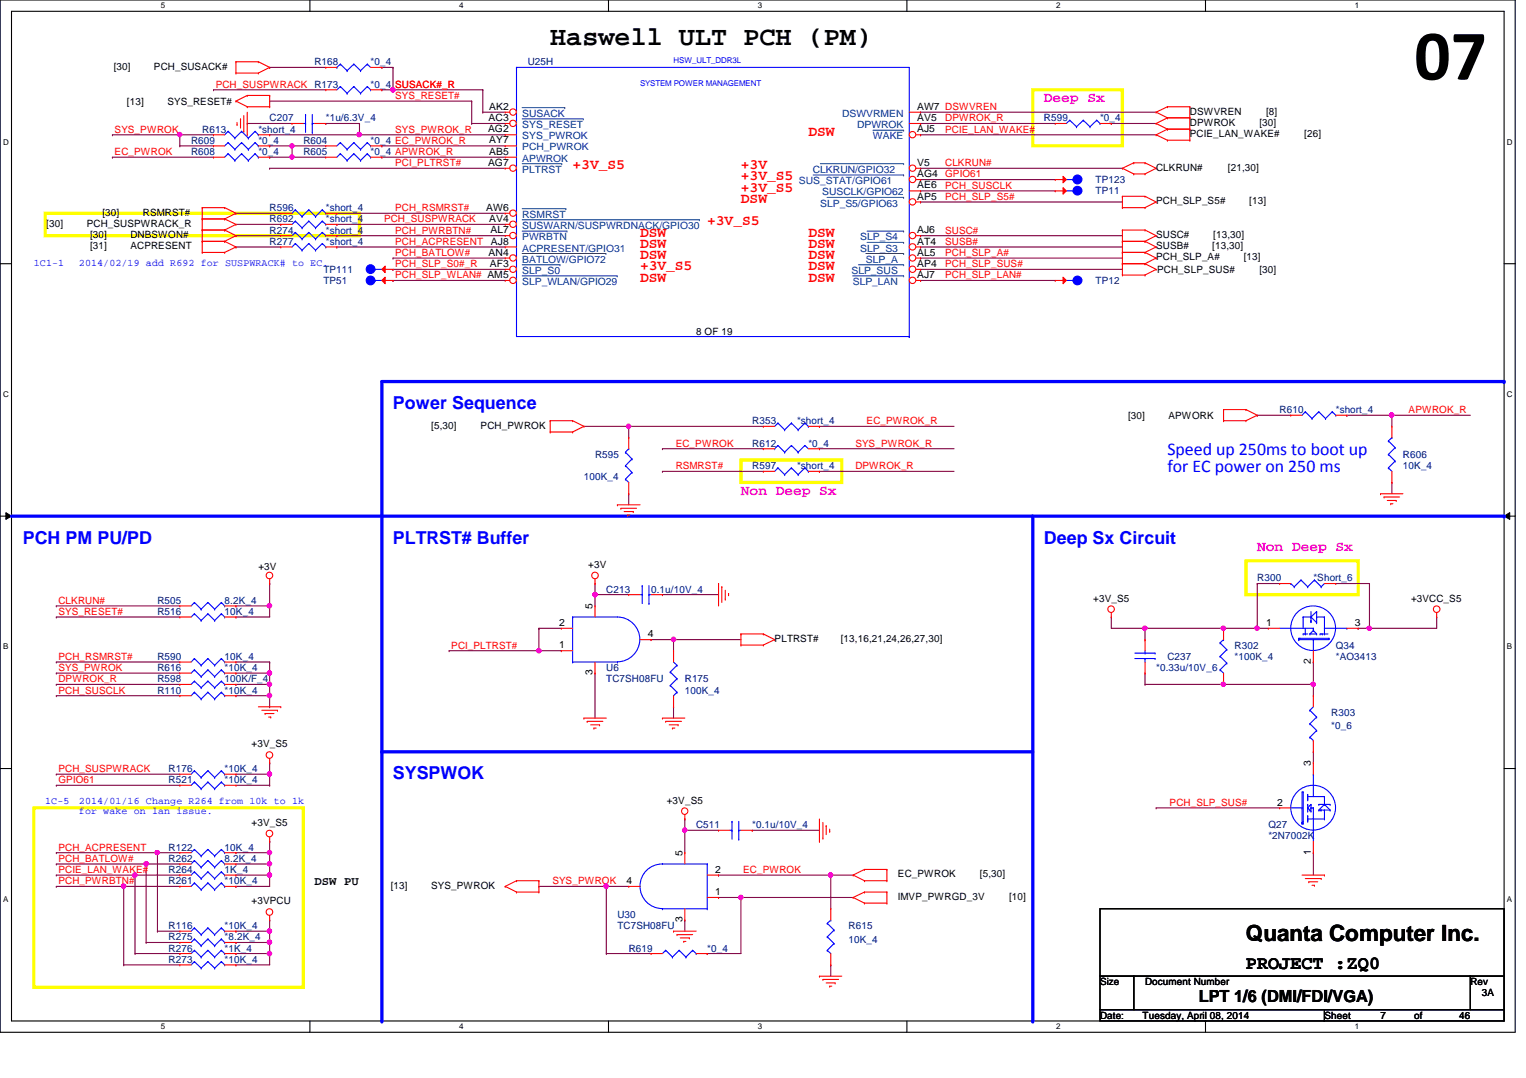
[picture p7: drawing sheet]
<svg xmlns="http://www.w3.org/2000/svg" width="297mm" height="210mm" viewBox="0 0 297 210" stroke-linecap="round" stroke-linejoin="round" font-family="sans-serif">
<defs><g id="words">
<text font-size="14" x="275.3" y="15.5">07</text>
<text font-size="5.2" x="107.1" y="8.8">Haswell ULT PCH (PM)</text>
<text font-size="4.4" x="242.5" y="183.2">Quanta Computer Inc.</text>
<text font-size="3.7" x="242.5" y="188.7">PROJECT :ZQ0</text>
<g font-size="3.5" fill="#00f">
<text x="76.5" y="79.7">Power Sequence</text>
<text x="227.2" y="88.5">Speed up 250ms to boot up</text>
<text x="227.2" y="92">for EC power on 250 ms</text>
<text x="4.4" y="105.9">PCH PM PU/PD</text>
<text x="76.5" y="105.9">PLTRST# Buffer</text>
<text x="203.2" y="105.9">Deep Sx Circuit</text>
<text x="76.5" y="151.8">SYSPWOK</text>
</g>
<text font-size="3.3" x="233.3" y="195">LPT 1/6 (DMI/FDI/VGA)</text>
<g font-size="2.8" fill="#f0f">
<text x="203.2" y="19.9">Deep Sx</text>
<text x="144.2" y="96.3">Non Deep Sx</text>
<text x="244.7" y="107.2">Non Deep Sx</text>
</g>
<g font-size="2.8" fill="#f00">
<text x="157.3" y="26.4">DSW</text>
<text x="111.5" y="33">+3V_S5</text>
<text x="144.2" y="33">+3V</text>
<text x="144.2" y="35.1">+3V_S5</text>
<text x="144.2" y="37.3">+3V_S5</text>
<text x="144.2" y="39.5">DSW</text>
<text x="124.6" y="46.1">DSW</text>
<text x="137.7" y="43.9">+3V_S5</text>
<text x="157.3" y="46.1">DSW</text>
<text x="124.6" y="52.6">+3V_S5</text>
<text x="124.6" y="50.5">DSW</text>
<text x="124.6" y="48.3">DSW</text>
<text x="157.3" y="48.3">DSW</text>
<text x="157.3" y="50.5">DSW</text>
<text x="157.3" y="52.6">DSW</text>
<text x="124.6" y="54.8">DSW</text>
<text x="157.3" y="54.8">DSW</text>
</g>
<text font-size="2.4" x="61.2" y="172.3">DSW PU</text>
<g font-size="1.9">
<text x="22.1" y="13.6">[30]</text>
<text x="30" y="13.6">PCH_SUSACK#</text>
<text x="24.7" y="20.4">[13]</text>
<text x="32.6" y="20.4">SYS_RESET#</text>
<text x="95.1" y="23.6">AC3</text>
<text x="95.2" y="21.4">AK2</text>
<text x="178.5" y="21.4">AW7 DSWVREN</text>
<text x="178.5" y="23.6">AV5</text>
<text x="231.6" y="22.3">DSWVREN</text>
<text x="246.5" y="22.3">[8]</text>
<text x="95" y="25.8">AG2</text>
<text x="95.2" y="27.9">AY7</text>
<text x="178.5" y="25.8">AJ5</text>
<text x="231.6" y="26.7">PCIE_LAN_WAKE#</text>
<text x="231.6" y="24.5">DPWROK</text>
<text x="245.1" y="24.5">[30]</text>
<text x="253.9" y="26.7">[26]</text>
<text x="95" y="32.3">AG7</text>
<text x="95.2" y="30.1">AB5</text>
<text x="178.5" y="32.3">V5</text>
<text x="178.5" y="34.5">AG4</text>
<text x="225" y="33.2">CLKRUN#</text>
<text x="239" y="33.2">[21,30]</text>
<text x="19.9" y="42">[30]</text>
<text x="27.8" y="42">RSMRST#</text>
<text x="94.7" y="41.1">AW6</text>
<text x="178.5" y="38.9">AP5</text>
<text x="178.5" y="36.7">AE6</text>
<text x="225" y="39.8">PCH_SLP_S5#</text>
<text x="243.2" y="39.8">[13]</text>
<text x="9" y="44.2">[30]</text>
<text x="16.9" y="44.2">PCH_SUSPWRACK_R</text>
<text x="17.5" y="46.4">[30]</text>
<text x="25.4" y="46.4">DNBSWON#</text>
<text x="95.2" y="43.2">AV4</text>
<text x="95.5" y="45.4">AL7</text>
<text x="95.5" y="47.6">AJ8</text>
<text x="178.5" y="47.6">AT4</text>
<text x="178.5" y="45.4">AJ6</text>
<text x="225" y="46.4">SUSC#</text>
<text x="236.2" y="46.4">[13,30]</text>
<text x="17.5" y="48.6">[31]</text>
<text x="25.4" y="48.6">ACPRESENT</text>
<text x="95.1" y="49.8">AN4</text>
<text x="95.3" y="52">AF3</text>
<text x="178.5" y="49.8">AL5</text>
<text x="178.5" y="52">AP4</text>
<text x="225" y="48.6">SUSB#</text>
<text x="225" y="50.7">PCH_SLP_A#</text>
<text x="225.3" y="53.1">PCH_SLP_SUS#</text>
<text x="236" y="48.6">[13,30]</text>
<text x="242.1" y="50.7">[13]</text>
<text x="245.1" y="53.1">[30]</text>
<text x="178.5" y="54.1">AJ7</text>
<text x="135.5" y="65.2">8 OF 19</text>
<text x="83.9" y="83.5">[5,30]</text>
<text x="93.6" y="83.5">PCH_PWROK</text>
<text x="219.6" y="81.5">[30]</text>
<text x="227.5" y="81.5">APWORK</text>
<text x="50.3" y="111">+3V</text>
<text x="114.5" y="110.6">+3V</text>
<text x="115.4" y="118.6" transform="rotate(-90 115.4 118.6)">5</text>
<text x="212.8" y="117.1">+3V_S5</text>
<text x="274.7" y="117.1">+3VCC_S5</text>
<text x="108.8" y="121.9">2</text>
<text x="126.1" y="124.1">4</text>
<text x="150.8" y="125">PLTRST#</text>
<text x="163.7" y="125">[13,16,21,24,26,27,30]</text>
<text x="246.5" y="121.9">1</text>
<text x="263.7" y="121.9">3</text>
<text x="108.8" y="126.2">1</text>
<text x="115.4" y="131.5" transform="rotate(-90 115.4 131.5)">3</text>
<text x="255.2" y="129.3" transform="rotate(-90 255.2 129.3)">2</text>
<text x="49" y="145.5">+3V_S5</text>
<text x="255.2" y="149.2" transform="rotate(-90 255.2 149.2)">3</text>
<text x="49" y="160.8">+3V_S5</text>
<text x="129.8" y="156.5">+3V_S5</text>
<text x="248.6" y="156.8">2</text>
<text x="132.8" y="166.7" transform="rotate(-90 132.8 166.7)">5</text>
<text x="255.2" y="166.5" transform="rotate(-90 255.2 166.5)">1</text>
<text x="76.1" y="173.1">[13]</text>
<text x="83.9" y="173.1">SYS_PWROK</text>
<text x="122" y="172.1">4</text>
<text x="139.2" y="169.9">2</text>
<text x="174.8" y="170.9">EC_PWROK</text>
<text x="190.8" y="170.9">[5,30]</text>
<text x="49" y="176.1">+3VPCU</text>
<text x="132.8" y="179.6" transform="rotate(-90 132.8 179.6)">3</text>
<text x="139.2" y="174.3">1</text>
<text x="174.8" y="175.2">IMVP_PWRGD_3V</text>
<text x="196.4" y="175.2">[10]</text>
<text x="214.1" y="191.9">Size</text>
<text x="222.9" y="191.9">Document Number</text>
<text x="286.2" y="191.9">Rev</text>
<text x="288.4" y="194">3A</text>
<text x="214.1" y="198.4">Date:</text>
<text x="222.4" y="198.4">Tuesday, April 08, 2014</text>
<text x="257.8" y="198.4">Sheet</text>
<text x="268.7" y="198.4">7</text>
<text x="275.3" y="198.4">of</text>
<text x="284" y="198.4">46</text>
</g>
<g font-size="1.9" fill="#f00">
<text x="42" y="17.1">PCH_SUSPWRACK R173</text>
<text x="76.9" y="17.1">SUSACK#_R</text>
<text x="76.9" y="19.3">SYS_RESET#</text>
<text x="184" y="23.6">DPWROK_R</text>
<text x="22.3" y="25.8">SYS_PWROK</text>
<text x="76.9" y="25.8">SYS_PWROK_R</text>
<text x="184" y="25.8">PCIE_LAN_WAKE#</text>
<text x="22.3" y="30.2">EC_PWROK</text>
<text x="76.9" y="32.3">PCI_PLTRST#</text>
<text x="184" y="34.5">GPIO61</text>
<text x="184" y="32.3">CLKRUN#</text>
<text x="76.9" y="41.1">PCH_RSMRST#</text>
<text x="184" y="36.7">PCH_SUSCLK</text>
<text x="184" y="38.9">PCH_SLP_S5#</text>
<text x="74.8" y="43.3">PCH_SUSPWRACK</text>
<text x="76.9" y="47.7">PCH_ACPRESENT</text>
<text x="76.9" y="45.5">PCH_PWRBTN#</text>
<text x="184" y="45.5">SUSC#</text>
<text x="184" y="47.7">SUSB#</text>
<text x="76.9" y="52">PCH_SLP_S0#_R</text>
<text x="76.9" y="49.8">PCH_BATLOW#</text>
<text x="184" y="52">PCH_SLP_SUS#</text>
<text x="184" y="49.8">PCH_SLP_A#</text>
<text x="76.9" y="54.2">PCH_SLP_WLAN# AM5</text>
<text x="184" y="54.2">PCH_SLP_LAN#</text>
<text x="168.7" y="82.6">EC_PWROK_R</text>
<text x="274.2" y="80.4">APWROK_R</text>
<text x="131.5" y="87">EC_PWROK</text>
<text x="166.5" y="87">SYS_PWROK_R</text>
<text x="131.5" y="91.4">RSMRST#</text>
<text x="166.5" y="91.4">DPWROK_R</text>
<text x="11.4" y="117.6">CLKRUN#</text>
<text x="11.4" y="119.7">SYS_RESET#</text>
<text x="11.4" y="128.5">PCH_RSMRST#</text>
<text x="11.4" y="130.6">SYS_PWROK</text>
<text x="87.8" y="126.3">PCI_PLTRST#</text>
<text x="11.4" y="132.8">DPWROK_R</text>
<text x="11.4" y="135">PCH_SUSCLK</text>
<text x="11.4" y="150.3">PCH_SUSPWRACK</text>
<text x="11.4" y="152.5">GPIO61</text>
<text x="227.7" y="156.9">PCH_SLP_SUS#</text>
<text x="11.4" y="167.8">PCH_BATLOW#</text>
<text x="11.4" y="165.6">PCH_ACPRESENT</text>
<text x="11.4" y="170">PCIE_LAN_WAKE#</text>
<text x="11.4" y="172.2">PCH_PWRBTN#</text>
<text x="107.5" y="172.2">SYS_PWROK</text>
<text x="144.6" y="170">EC_PWROK</text>
</g>
<g font-size="1.9" fill="#000080">
<text x="61.2" y="12.7">R168</text>
<text x="72.1" y="12.7">*0_4</text>
<text x="72.1" y="17.1">*0_4</text>
<text x="102.7" y="12.7">U25H</text>
<text x="52.5" y="23.6">C207</text>
<text x="63.4" y="23.6">*1u/6.3V_4</text>
<text x="203.2" y="23.6">R599</text>
<text x="214.1" y="23.6">*0_4</text>
<text x="37.2" y="28">R609</text>
<text x="39.4" y="25.8">R613</text>
<text x="50.3" y="28">*0_4</text>
<text x="50.3" y="25.8">*short_4</text>
<text x="59.1" y="28">R604</text>
<text x="72.1" y="28">*0_4 EC_PWROK_R</text>
<text x="37.2" y="30.2">R608</text>
<text x="50.3" y="30.2">*0_4</text>
<text x="59.1" y="30.2">R605</text>
<text x="72.1" y="30.2">*0_4 APWROK_R</text>
<text x="213.3" y="35.6">TP123</text>
<text x="52.5" y="41.1">R596</text>
<text x="63.4" y="41.1">*short_4</text>
<text x="213.3" y="37.8">TP11</text>
<text x="52.5" y="43.3">R692</text>
<text x="52.5" y="45.5">R274</text>
<text x="52.5" y="47.7">R277</text>
<text x="63.4" y="43.3">*short_4</text>
<text x="63.4" y="45.5">*short_4</text>
<text x="63.4" y="47.7">*short_4</text>
<text x="62.9" y="53.1">TP111</text>
<text x="62.9" y="55.3">TP51</text>
<text x="213.3" y="55.3">TP12</text>
<text x="146.4" y="82.6">R353</text>
<text x="155.1" y="82.6">*short_4</text>
<text x="249.1" y="80.4">R610</text>
<text x="260" y="80.4">*short_4</text>
<text x="115.8" y="89.2">R595</text>
<text x="146.4" y="87">R612</text>
<text x="157.3" y="87">*0_4</text>
<text x="273.1" y="89.2">R606</text>
<text x="113.7" y="93.6">100K_4</text>
<text x="146.4" y="91.4">R597</text>
<text x="155.1" y="91.4">*short_4</text>
<text x="273.1" y="91.4">10K_4</text>
<text x="244.7" y="113.2">R300</text>
<text x="255.6" y="113.2">*Short_6</text>
<text x="30.6" y="119.8">R516</text>
<text x="30.6" y="117.6">R505</text>
<text x="43.7" y="119.8">10K_4</text>
<text x="43.7" y="117.6">8.2K_4</text>
<text x="118" y="115.4">C213</text>
<text x="126.7" y="115.4">0.1u/10V_4</text>
<text x="30.6" y="128.5">R590</text>
<text x="30.6" y="130.7">R616</text>
<text x="43.7" y="128.5">10K_4</text>
<text x="43.7" y="130.7">*10K_4</text>
<text x="118" y="130.7">U6</text>
<text x="225" y="130.7">*0.33u/10V_6</text>
<text x="227.2" y="128.5">C237</text>
<text x="240.3" y="126.3">R302</text>
<text x="240.3" y="128.5">*100K_4</text>
<text x="260" y="126.3">Q34</text>
<text x="260" y="128.5">*AO3413</text>
<text x="30.6" y="135">R110</text>
<text x="30.6" y="132.8">R598</text>
<text x="43.7" y="135">*10K_4</text>
<text x="43.7" y="132.8">100K/F_4</text>
<text x="118" y="132.8">TC7SH08FU</text>
<text x="133.3" y="132.8">R175</text>
<text x="133.3" y="135">100K_4</text>
<text x="259.1" y="139.4">R303</text>
<text x="259.1" y="142">*0_6</text>
<text x="32.8" y="150.3">R176</text>
<text x="32.8" y="152.5">R521</text>
<text x="43.7" y="150.3">*10K_4</text>
<text x="43.7" y="152.5">*10K_4</text>
<text x="135.5" y="161.2">C511</text>
<text x="146.4" y="161.2">*0.1u/10V_4</text>
<text x="246.9" y="161.2">Q27</text>
<text x="32.8" y="167.8">R262</text>
<text x="32.8" y="165.6">R122</text>
<text x="43.7" y="167.8">8.2K_4</text>
<text x="43.7" y="165.6">10K_4</text>
<text x="246.9" y="163.4">*2N7002K</text>
<text x="32.8" y="170">R264</text>
<text x="32.8" y="172.2">R261</text>
<text x="43.7" y="170">1K_4</text>
<text x="43.7" y="172.2">*10K_4</text>
<text x="120.2" y="178.7">U30</text>
<text x="32.8" y="180.9">R116</text>
<text x="32.8" y="183.1">R275</text>
<text x="32.8" y="185.3">R276</text>
<text x="43.7" y="180.9">*10K_4</text>
<text x="43.7" y="183.1">*8.2K_4</text>
<text x="43.7" y="185.3">*1K_4</text>
<text x="120.2" y="180.9">TC7SH08FU</text>
<text x="122.4" y="185.3">R619</text>
<text x="137.7" y="185.3">*0_4</text>
<text x="165.2" y="180.9">R615</text>
<text x="165.2" y="183.6">10K_4</text>
<text x="32.8" y="187.5">R273</text>
<text x="43.7" y="187.5">*10K_4</text>
</g>
<g font-size="1.9" fill="#004080">
<text x="101.6" y="22.7">SUSACK</text>
<text x="163.9" y="22.7">DSWVRMEN</text>
<text x="101.6" y="29.3">PCH_PWROK</text>
<text x="101.6" y="27.1">SYS_PWROK</text>
<text x="101.6" y="24.9">SYS_RESET</text>
<text x="166.8" y="24.9">DPWROK</text>
<text x="169.9" y="27.1">WAKE</text>
<text x="101.6" y="33.7">PLTRST</text>
<text x="101.6" y="31.5">APWROK</text>
<text x="155.5" y="35.9">SUS_STAT/GPIO61</text>
<text x="158.2" y="33.7">CLKRUN/GPIO32</text>
<text x="159.6" y="40.2">SLP_S5/GPIO63</text>
<text x="160.1" y="38.1">SUSCLK/GPIO62</text>
<text x="101.6" y="44.6">SUSWARN/SUSPWRDNACK/GPIO30</text>
<text x="101.6" y="46.8">PWRBTN</text>
<text x="101.6" y="42.4">RSMRST</text>
<text x="167.4" y="46.8">SLP_S4</text>
<text x="101.6" y="53.3">SLP_S0</text>
<text x="101.6" y="51.1">BATLOW/GPIO72</text>
<text x="101.6" y="49">ACPRESENT/GPIO31</text>
<text x="165.7" y="53.3">SLP_SUS</text>
<text x="167.4" y="49">SLP_S3</text>
<text x="168.5" y="51.1">SLP_A</text>
<text x="101.6" y="55.5">SLP_WLAN/GPIO29</text>
<text x="166" y="55.5">SLP_LAN</text>
</g>
<g font-size="1.9" fill="#00f">
<text x="6.6" y="51.8">1C1-1</text>
<text x="15.4" y="51.8">2014/02/19 add R692 for SUSPWRACK# to EC.</text>
<text x="8.8" y="156.6">1C-5</text>
<text x="15.4" y="158.6">for wake on lan issue.</text>
<text x="15.4" y="156.6">2014/01/16 Change R264 from 10k to 1k</text>
</g>
<g font-size="1.6">
<text x="31.3" y="1.7">5</text>
<text x="89.4" y="1.7">4</text>
<text x="147.5" y="1.7">3</text>
<text x="205.6" y="1.7">2</text>
<text x="263.7" y="1.7">1</text>
<text x=".6" y="28.2">D</text>
<text x="293.3" y="28.2">D</text>
<text x=".6" y="77.3">C</text>
<text x="293.3" y="77.3">C</text>
<text x=".6" y="126.4">B</text>
<text x="293.3" y="126.4">B</text>
<text x=".6" y="175.6">A</text>
<text x="293.3" y="175.6">A</text>
<text x="31.3" y="200.4">5</text>
<text x="89.4" y="200.4">4</text>
<text x="147.5" y="200.4">3</text>
<text x="205.6" y="200.4">2</text>
<text x="263.7" y="200.4">1</text>
</g>
<g font-size="1.6" fill="#00f">
<text x="124.6" y="16.7">SYSTEM POWER MANAGEMENT</text>
<text x="131.1" y="12.3">HSW_ULT_DDR3L</text>
</g>
</g></defs>
<path d="M0 0h294.9v201h-294.9zM2.2 2.2h290.6v196.6h-290.6z" fill="none" stroke="#000" stroke-width=".21"/>
<g fill="#fff">
<path d="M31.3 .3h.8v1.7h-.8z"/>
<path d="M31.3 199.1h.8v1.7h-.8z"/>
</g>
<path d="M60.3 0v2.2M60.3 198.8v2.2" fill="none" stroke="#000" stroke-width=".21"/>
<g fill="#fff">
<path d="M89.4 .3h.8v1.7h-.8z"/>
<path d="M89.4 199.1h.8v1.7h-.8z"/>
</g>
<path d="M118.4 0v2.2M118.4 198.8v2.2" fill="none" stroke="#000" stroke-width=".21"/>
<g fill="#fff">
<path d="M147.5 .3h.8v1.7h-.8z"/>
<path d="M147.5 199.1h.8v1.7h-.8z"/>
</g>
<path d="M176.5 0v2.2M176.5 198.8v2.2" fill="none" stroke="#000" stroke-width=".21"/>
<g fill="#fff">
<path d="M205.6 .3h.8v1.7h-.8z"/>
<path d="M205.6 199.1h.8v1.7h-.8z"/>
</g>
<path d="M234.7 0v2.2M234.7 198.8v2.2" fill="none" stroke="#000" stroke-width=".21"/>
<g fill="#fff">
<path d="M263.7 .3h.8v1.7h-.8z"/>
<path d="M263.7 199.1h.8v1.7h-.8z"/>
<path d="M.6 26.8h1.1v1.7h-1.1z"/>
<path d="M293.3 26.8h1.1v1.7h-1.1z"/>
<path d="M.6 75.9h1.1v1.7h-1.1z"/>
<path d="M293.3 75.9h1.1v1.7h-1.1z"/>
</g>
<path d="M0 51.4h2.2M292.8 51.4h2.2" fill="none" stroke="#000" stroke-width=".21"/>
<g fill="#fff">
<path d="M.6 125.1h1v1.7h-1z"/>
<path d="M293.3 125.1h1v1.7h-1z"/>
</g>
<path d="M0 100.5h2.2M292.8 100.5h2.2" fill="none" stroke="#000" stroke-width=".21"/>
<path d="M1.1 99.8l1.1 .7-1.1 .6zM292.8 100.5l1.1-.7v1.3z" fill="#000"/>
<path d="M1.1 99.8l1.1 .7-1.1 .6zM292.8 100.5l1.1-.7v1.3z" fill="none" stroke="#000" stroke-width=".19"/>
<g fill="#fff">
<path d="M.6 174.2h1v1.7h-1z"/>
<path d="M293.3 174.2h1v1.7h-1z"/>
</g>
<path d="M0 149.6h2.2M292.8 149.6h2.2" fill="none" stroke="#000" stroke-width=".21"/>
<path d="M74.3 74.3v124.5" fill="none" stroke="#00f" stroke-width=".63"/>
<circle cx="74.3" cy="198.8" r=".32" fill="#00f"/>
<path d="M201 100.5v98.3" fill="none" stroke="#00f" stroke-width=".63"/>
<circle cx="201" cy="198.8" r=".32" fill="#00f"/>
<path d="M2.2 100.5h290.6" fill="none" stroke="#00f" stroke-width=".63"/>
<circle cx="292.8" cy="100.5" r=".32" fill="#00f"/>
<path d="M74.3 146.4h126.7" fill="none" stroke="#00f" stroke-width=".63"/>
<circle cx="74.3" cy="146.4" r=".32" fill="#00f"/>
<path d="M6.6 157.3h52.5v34.9h-52.5z" fill="none" stroke="#ff0" stroke-width=".63"/>
<path d="M74.3 74.3h218.5" fill="none" stroke="#00f" stroke-width=".63"/>
<circle cx="292.8" cy="74.3" r=".32" fill="#00f"/>
<path d="M201 17.5h17.5v10.9h-17.5zM8.8 41.5h61.2v4.4h-61.2zM144.2 89.6h19.7v4.3h-19.7zM242.5 109.2h21.9v6.6h-21.9z" fill="none" stroke="#ff0" stroke-width=".63"/>
<path d="M45.9 118h.1M52.5 113.6h.1M52.5 113.6v4.4h-6.6M11 150.7h.1M11 150.7h24" fill="none" stroke="#800040" stroke-width=".21"/>
<circle cx="52.4" cy="117.9" r=".43" fill="#f0f"/>
<circle cx="52.4" cy="117.9" r=".43" fill="none" stroke="#f0f" stroke-width=".21"/>
<path d="M11 118h.1M11 118h24M45.9 150.7h.1M45.9 150.7h6.6M104.9 172.6h.1M104.9 172.6h13.1M118 172.6h.1M118 172.6v13.1M161.7 170.4h.1M161.7 170.4h4.4M118 185.7h.1M118 185.7h8.7" fill="none" stroke="#800040" stroke-width=".21"/>
<circle cx="118" cy="172.5" r=".43" fill="#f0f"/>
<circle cx="118" cy="172.5" r=".43" fill="none" stroke="#f0f" stroke-width=".21"/>
<path d="M144.2 174.8h.1M144.2 174.8h21.9" fill="none" stroke="#800040" stroke-width=".21"/>
<circle cx="144.2" cy="174.7" r=".42" fill="#f0f"/>
<circle cx="144.2" cy="174.7" r=".42" fill="none" stroke="#f0f" stroke-width=".21"/>
<path d="M133.3 159.5h.1M133.3 159.5v2.2M118 172.6h.1M118 172.6h4.4M133.3 161.7h.1M133.3 161.7h6.6M146.4 161.7h.1M146.4 161.7h13.1" fill="none" stroke="#800040" stroke-width=".21"/>
<circle cx="133.3" cy="161.6" r=".42" fill="#f0f"/>
<circle cx="133.3" cy="161.6" r=".42" fill="none" stroke="#f0f" stroke-width=".21"/>
<path d="M266.6 122.3h.1M266.6 122.3h13.1M133.3 161.7h.1M133.3 179.2h.1M133.3 161.7v4.3M133.3 179.2v2.1M139.9 174.8h.1M139.9 174.8h4.3M144.2 174.8h.1M144.2 174.8v10.9h-6.5M137.7 185.7h.1" fill="none" stroke="#800040" stroke-width=".21"/>
<circle cx="266.5" cy="122.3" r=".42" fill="#f0f"/>
<circle cx="266.5" cy="122.3" r=".42" fill="none" stroke="#f0f" stroke-width=".21"/>
<path d="M255.6 128.9h.1M255.6 128.9v4.4M279.7 120.1h.1M279.7 120.1v2.2" fill="none" stroke="#800040" stroke-width=".21"/>
<circle cx="255.6" cy="133.2" r=".42" fill="#f0f"/>
<circle cx="255.6" cy="133.2" r=".42" fill="none" stroke="#f0f" stroke-width=".21"/>
<path d="M244.7 122.3h.1M244.7 122.3h2.2" fill="none" stroke="#800040" stroke-width=".21"/>
<circle cx="244.7" cy="122.3" r=".42" fill="#f0f"/>
<circle cx="244.7" cy="122.3" r=".42" fill="none" stroke="#f0f" stroke-width=".21"/>
<path d="M222.9 131.1h.1M222.9 133.3h.1M222.9 133.3h32.7M222.9 131.1v2.2M238.2 133.3h.1M255.6 133.3h.1M255.6 133.3v2.2" fill="none" stroke="#800040" stroke-width=".21"/>
<circle cx="238.1" cy="133.2" r=".42" fill="#f0f"/>
<circle cx="238.1" cy="133.2" r=".42" fill="none" stroke="#f0f" stroke-width=".21"/>
<g fill="none" stroke="#800040" stroke-width=".21">
<path d="M52.5 118h.1M52.5 118v2.1h-6.6M11 120.1h.1M11 128.9h.1M11 131.1h.1M11 133.3h.1M11 120.1h24M11 128.9h24M11 131.1h24M11 133.3h24M45.9 120.1h.1M45.9 128.9h.1"/>
<path d="M45.9 131.1h.1M45.9 133.3h.1M45.9 128.9h6.6M45.9 131.1h6.6M45.9 133.3h6.6M52.5 128.9h.1M52.5 135.5h.1M52.5 131.1h.1M52.5 128.9v6.6M216.3 120.1h.1M216.3 120.1v2.2M225 157.3h.1"/>
<path d="M225 157.3h24.1M255.6 146.4h.1M255.6 146.4v2.1M255.6 166h.1M255.6 166v4.4"/>
</g>
<circle cx="52.5" cy="133.2" r=".42" fill="#f0f"/>
<circle cx="52.5" cy="133.2" r=".42" fill="none" stroke="#f0f" stroke-width=".21"/>
<circle cx="52.4" cy="131.1" r=".43" fill="#f0f"/>
<circle cx="52.4" cy="131.1" r=".43" fill="none" stroke="#f0f" stroke-width=".21"/>
<path d="M128.9 115.8h.1M128.9 115.8h11M131.1 124.5h.1M131.1 124.5h13.1" fill="none" stroke="#800040" stroke-width=".21"/>
<circle cx="131.1" cy="124.5" r=".43" fill="#f0f"/>
<circle cx="131.1" cy="124.5" r=".43" fill="none" stroke="#f0f" stroke-width=".21"/>
<path d="M115.8 115.8h.1M115.8 115.8v2.2M115.8 115.8h6.6M104.9 126.7h.1M104.9 122.3h.1M104.9 126.7h4.4M104.9 122.3v4.4M104.9 122.3h4.4M115.8 131.1h.1M115.8 131.1v8.7" fill="none" stroke="#800040" stroke-width=".21"/>
<circle cx="115.8" cy="115.8" r=".43" fill="#f0f"/>
<circle cx="115.8" cy="115.8" r=".43" fill="none" stroke="#f0f" stroke-width=".21"/>
<path d="M115.8 113.6h.1M115.8 113.6v2.2M87.4 126.7h.1M87.4 126.7h17.5M131.1 124.5h.1M131.1 137.6h.1M131.1 124.5v2.2M131.1 137.6v2.2" fill="none" stroke="#800040" stroke-width=".21"/>
<circle cx="104.9" cy="126.7" r=".43" fill="#f0f"/>
<circle cx="104.9" cy="126.7" r=".43" fill="none" stroke="#f0f" stroke-width=".21"/>
<path d="M126.7 124.5h.1M126.7 124.5h4.4M30.6 166h.1M30.6 166h4.4M45.9 166h.1M52.5 163.8h.1M52.5 163.8v2.2h-6.6" fill="none" stroke="#800040" stroke-width=".21"/>
<circle cx="52.5" cy="166" r=".42" fill="#f0f"/>
<circle cx="52.5" cy="166" r=".42" fill="none" stroke="#f0f" stroke-width=".21"/>
<path d="M28.4 168.2h.1M28.4 168.2h6.6M30.6 166h.1M30.6 166v15.3M45.9 168.2h.1M52.5 166h.1M52.5 166v2.2h-6.6" fill="none" stroke="#800040" stroke-width=".21"/>
<circle cx="30.6" cy="166" r=".42" fill="#f0f"/>
<circle cx="30.6" cy="166" r=".42" fill="none" stroke="#f0f" stroke-width=".21"/>
<path d="M28.4 168.2h.1M28.4 168.2v15.3M28.4 183.5h.1M28.4 183.5h6.6M30.6 181.3h.1M30.6 181.3h4.4" fill="none" stroke="#800040" stroke-width=".21"/>
<circle cx="28.4" cy="168.2" r=".43" fill="#f0f"/>
<circle cx="28.4" cy="168.2" r=".43" fill="none" stroke="#f0f" stroke-width=".21"/>
<path d="M11 168.2h.1M11 168.2h17.4M45.9 181.3h.1M45.9 183.5h.1M45.9 181.3h6.6M45.9 183.5h6.6" fill="none" stroke="#800040" stroke-width=".21"/>
<circle cx="52.4" cy="183.5" r=".43" fill="#f0f"/>
<circle cx="52.4" cy="183.5" r=".43" fill="none" stroke="#f0f" stroke-width=".21"/>
<g fill="none" stroke="#800040" stroke-width=".21">
<path d="M52.5 148.5h.1M52.5 148.5v2.2M11 166h.1M11 166h19.6M24.1 172.6h.1M24.1 172.6h10.9M26.3 170.4h.1M26.3 170.4h8.7M45.9 170.4h.1M45.9 172.6h.1M45.9 170.4h6.6M52.5 170.4h.1"/>
<path d="M52.5 168.2h.1M52.5 168.2v4.4h-6.6M52.5 181.3h.1M52.5 181.3v2.2"/>
</g>
<circle cx="52.4" cy="170.4" r=".43" fill="#f0f"/>
<circle cx="52.4" cy="170.4" r=".43" fill="none" stroke="#f0f" stroke-width=".21"/>
<circle cx="52.4" cy="168.2" r=".43" fill="#f0f"/>
<circle cx="52.4" cy="168.2" r=".43" fill="none" stroke="#f0f" stroke-width=".21"/>
<path d="M52.5 179.2h.1M52.5 179.2v2.1" fill="none" stroke="#800040" stroke-width=".21"/>
<circle cx="52.4" cy="181.3" r=".43" fill="#f0f"/>
<circle cx="52.4" cy="181.3" r=".43" fill="none" stroke="#f0f" stroke-width=".21"/>
<path d="M26.3 170.4v15.3M26.3 185.7h.1" fill="none" stroke="#800040" stroke-width=".21"/>
<circle cx="26.2" cy="170.4" r=".43" fill="#f0f"/>
<circle cx="26.2" cy="170.4" r=".43" fill="none" stroke="#f0f" stroke-width=".21"/>
<path d="M11 170.4h.1M11 170.4h15.3M24.1 172.6h.1M24.1 172.6v15.3M24.1 187.9h.1M24.1 187.9h10.9M26.3 185.7h8.7M35 185.7h.1" fill="none" stroke="#800040" stroke-width=".21"/>
<circle cx="24" cy="172.5" r=".42" fill="#f0f"/>
<circle cx="24" cy="172.5" r=".42" fill="none" stroke="#f0f" stroke-width=".21"/>
<path d="M11 172.6h.1M11 172.6h13.1M45.9 185.7h.1M45.9 187.9h.1M45.9 185.7h6.6M52.5 183.5h.1M52.5 185.7h.1M52.5 183.5v4.4h-6.6" fill="none" stroke="#800040" stroke-width=".21"/>
<circle cx="52.4" cy="185.7" r=".43" fill="#f0f"/>
<circle cx="52.4" cy="185.7" r=".43" fill="none" stroke="#f0f" stroke-width=".21"/>
<g fill="none" stroke="#800040" stroke-width=".21">
<path d="M270.9 93.9h.1M270.9 80.9h.1M270.9 93.9v2.2M270.9 80.9h15.3M244.7 113.6h.1M244.7 113.6h4.4M244.7 113.6v8.7M260 113.6h6.6M266.6 113.6h.1M266.6 113.6v8.7M238.2 122.3h.1M238.2 122.3h6.5"/>
<path d="M244.7 122.3h.1M264.4 122.3h.1M264.4 122.3h2.2M266.6 122.3h.1M139.9 170.4h.1M139.9 170.4h21.8M161.7 170.4h.1M161.7 170.4v6.6M161.7 187.9h.1M161.7 187.9v2.2"/>
</g>
<circle cx="161.7" cy="170.4" r=".43" fill="#f0f"/>
<circle cx="161.7" cy="170.4" r=".43" fill="none" stroke="#f0f" stroke-width=".21"/>
<path d="M244.7 80.9h.1M244.7 80.9h6.5M262.2 80.9h.1M262.2 80.9h8.7M270.9 80.9h.1M270.9 80.9v2.1" fill="none" stroke="#800040" stroke-width=".21"/>
<circle cx="270.9" cy="80.8" r=".43" fill="#f0f"/>
<circle cx="270.9" cy="80.8" r=".43" fill="none" stroke="#f0f" stroke-width=".21"/>
<path d="M216.3 122.3h21.9M222.9 122.3h.1M222.9 124.5h.1M222.9 122.3v2.2M238.2 122.3h.1" fill="none" stroke="#800040" stroke-width=".21"/>
<circle cx="222.8" cy="122.3" r=".42" fill="#f0f"/>
<circle cx="222.8" cy="122.3" r=".42" fill="none" stroke="#f0f" stroke-width=".21"/>
<circle cx="238.1" cy="122.3" r=".42" fill="#f0f"/>
<circle cx="238.1" cy="122.3" r=".42" fill="none" stroke="#f0f" stroke-width=".21"/>
<g fill="none" stroke="#800040" stroke-width=".21">
<path d="M41.6 17.5h.1M41.6 17.5h21.8M52.5 19.7h.1M52.5 19.7h39.3M76.5 17.5h.1M76.5 17.5h17.5M91.8 19.7h.1M91.8 19.7v4.3M94 17.5h.1M94 17.5v4.3M52.5 32.8h.1M52.5 32.8h45.8"/>
<path d="M56.9 28.4h.1M56.9 30.6h.1M56.9 28.4h6.5M56.9 30.6h6.5M70 24h.1M70 24v2.2M91.8 24h.1M91.8 24h6.5M94 21.8h.1M94 21.8h4.3M179.2 35h.1M179.2 21.8h.1"/>
<path d="M179.2 32.8h.1M179.2 37.2h.1M179.2 39.3h.1M179.2 26.2h.1M179.2 35h26.2M179.2 32.8h39.3M179.2 21.8h45.8M179.2 37.2h26.2M179.2 39.3h39.3M179.2 26.2h45.8M45.9 45.9h.1M45.9 41.5h.1"/>
<path d="M45.9 45.9h8.7M45.9 41.5h8.7M65.6 48.1h.1M65.6 45.9h.1M65.6 48.1h32.7M65.6 45.9h32.7M76.5 52.5h.1M76.5 50.2h.1M76.5 52.5h21.8M76.5 50.2h21.8M179.2 54.6h.1M179.2 45.9h.1"/>
<path d="M179.2 48.1h.1M179.2 48.1h39.3M179.2 45.9h39.3M179.2 54.6h26.2M113.7 83h8.7M122.4 83h.1M128.9 87.4h.1M128.9 91.8h.1M128.9 87.4h19.7M128.9 91.8h19.7M159.5 83h.1M159.5 87.4h.1"/>
<path d="M159.5 91.8h.1M159.5 83h26.2M159.5 87.4h26.2M159.5 91.8h26.2"/>
</g>
<circle cx="56.8" cy="30.6" r=".42" fill="#f0f"/>
<circle cx="56.8" cy="30.6" r=".42" fill="none" stroke="#f0f" stroke-width=".21"/>
<path d="M70 26.2h.1M70 26.2h28.3" fill="none" stroke="#800040" stroke-width=".21"/>
<circle cx="69.9" cy="26.2" r=".43" fill="#f0f"/>
<circle cx="69.9" cy="26.2" r=".43" fill="none" stroke="#f0f" stroke-width=".21"/>
<path d="M35 26.2h.1M35 26.2h6.6M74.3 30.6h.1M74.3 30.6h24" fill="none" stroke="#800040" stroke-width=".21"/>
<circle cx="35" cy="26.2" r=".42" fill="#f0f"/>
<circle cx="35" cy="26.2" r=".42" fill="none" stroke="#f0f" stroke-width=".21"/>
<path d="M52.5 28.4h.1M52.5 28.4h4.4" fill="none" stroke="#800040" stroke-width=".21"/>
<circle cx="56.8" cy="28.4" r=".42" fill="#f0f"/>
<circle cx="56.8" cy="28.4" r=".42" fill="none" stroke="#f0f" stroke-width=".21"/>
<g fill="none" stroke="#800040" stroke-width=".21">
<path d="M74.3 13.1h.1M74.3 17.5h.1M74.3 13.1h2.2M76.5 13.1h.1M76.5 13.1v4.4h-2.2M21.9 26.2h.1M21.9 26.2h13.1M35 28.4h.1M35 26.2h.1M35 28.4h6.6M35 26.2v2.2M48.1 24h.1"/>
<path d="M48.1 24h8.8M52.5 30.6h.1M52.5 26.2h.1M52.5 26.2h17.5M56.9 28.4h.1M56.9 28.4v2.2h-4.4M63.4 24h.1M63.4 24h6.6M74.3 28.4h.1M74.3 28.4h24M179.2 24h.1M179.2 24h26.2"/>
<path d="M216.3 24h.1M216.3 24h8.7M45.9 48.1h.1M45.9 48.1h8.7M65.6 41.5h.1M65.6 43.7h.1M65.6 41.5h32.7M65.6 43.7h32.7M76.5 54.6h.1M76.5 54.6h21.8"/>
</g>
<circle cx="76.5" cy="17.5" r=".43" fill="#f0f"/>
<circle cx="76.5" cy="17.5" r=".43" fill="none" stroke="#f0f" stroke-width=".21"/>
<g fill="none" stroke="#800040" stroke-width=".21">
<path d="M52.5 13.1h.1M52.5 13.1h10.9M21.9 30.6h.1M21.9 30.6h19.7M179.2 52.5h.1M179.2 50.2h.1M179.2 52.5h39.3M179.2 50.2h39.3M122.4 96.1h.1M122.4 83h.1M122.4 83v2.2M122.4 96.1v2.2"/>
<path d="M122.4 83h26.2"/>
</g>
<circle cx="122.3" cy="83" r=".42" fill="#f0f"/>
<circle cx="122.3" cy="83" r=".42" fill="none" stroke="#f0f" stroke-width=".21"/>
<path d="M11 152.9h.1M11 152.9h24M45.9 152.9h6.6M52.5 152.9h.1M52.5 150.7h.1M52.5 150.7v2.2" fill="none" stroke="#800040" stroke-width=".21"/>
<circle cx="52.4" cy="150.7" r=".43" fill="#f0f"/>
<circle cx="52.4" cy="150.7" r=".43" fill="none" stroke="#f0f" stroke-width=".21"/>
<path d="M11 135.5h.1M11 135.5h24M45.9 135.5h.1M45.9 135.5h6.6v2.1M52.5 137.6h.1" fill="none" stroke="#800040" stroke-width=".21"/>
<circle cx="52.4" cy="135.4" r=".43" fill="#f0f"/>
<circle cx="52.4" cy="135.4" r=".43" fill="none" stroke="#f0f" stroke-width=".21"/>
<path d="M45.9 43.7h8.7M54.6 43.7h.1" fill="none" stroke="#800040" stroke-width=".21"/>
<g fill="none" stroke="#f00" stroke-width=".21">
<path d="M45.9 19.7h.1M45.9 14.2h.1M45.9 12h.1M45.9 19.7l2.2 1.1M45.9 12h4.4M45.9 14.2h4.4M45.9 12v2.2M48.1 18.6h.1M48.1 18.6l-2.2 1.1M48.1 18.6h4.4M50.3 12h.1M50.3 14.2h.1"/>
<path d="M50.3 12l2.2 1.1M52.5 18.6h.1M52.5 13.1h.1M52.5 18.6v2.2M52.5 13.1l-2.2 1.1M46.1 24.3h.1M46.1 23.8v.5M46.8 23.2h.1M46.8 23.2v1.7M47.5 25.6h.1M47.5 22.5v3.1M48.1 20.8h.1"/>
<path d="M48.1 26.2h.1M48.1 20.8h4.4M48.1 21.8v4.4M52.5 20.8h.1M218.5 32.8h.1M218.5 38.2h.1M218.5 32.8l2.2 1.1M218.5 38.2v2.2M218.5 38.2h4.4M220.7 31.7h.1M220.7 33.9h.1M220.7 31.7l-2.2 1.1"/>
<path d="M220.7 31.7h2.2M220.7 33.9h2.2M222.9 31.7h.1M222.9 33.9h.1M222.9 38.2h.1M222.9 31.7l2.1 1.1M222.9 38.2l2.1 1.1M225 21.8h.1M225 26.2h.1M225 32.8h.1M225 39.3h.1M225 24h.1"/>
<path d="M225 21.8l2.2 1.1M225 26.2l2.2 1.1M225 32.8l-2.1 1.1M225 39.3l-2.1 1.1M225 24l2.2 1.1M227.2 20.8h.1M227.2 22.9h.1M227.2 25.1h.1M227.2 27.3h.1M227.2 20.8l-2.2 1M227.2 20.8h4.4M227.2 22.9h4.4"/>
<path d="M227.2 25.1l-2.2 1.1M227.2 25.1h4.4M227.2 27.3h4.4M227.2 22.9l-2.2 1.1M231.6 20.8h.1M231.6 22.9h.1M231.6 25.1h.1M231.6 27.3h.1M231.6 20.8v6.5M39.4 49.1h.1M39.4 47h.1M39.4 42.6h.1"/>
<path d="M39.4 40.4h.1M39.4 44.8h.1M39.4 44.8h4.3M39.4 47h4.3M39.4 49.1h4.3M39.4 40.4v8.7M39.4 40.4h4.3M39.4 42.6h4.3M43.7 47h.1M43.7 49.1h.1M43.7 40.4h.1M43.7 42.6h.1"/>
<path d="M43.7 44.8h.1M43.7 47l2.2 1.1M43.7 40.4l2.2 1.1M43.7 44.8l2.2 1.1M43.7 42.6l2.2 1.1M45.9 48.1h.1M45.9 41.5h.1M45.9 45.9h.1M45.9 43.7h.1M45.9 48.1l-2.2 1M45.9 41.5l-2.2 1.1M45.9 45.9l-2.2 1.1"/>
<path d="M45.9 43.7l-2.2 1.1M218.5 47h.1M218.5 44.8h.1M218.5 49.1h.1M218.5 53.6h.1M218.5 51.4h.1M218.5 40.4h.1M218.5 44.8h4.4M218.5 47h4.4M218.5 44.8v8.8M218.5 49.1h4.4M218.5 51.4h4.4"/>
<path d="M218.5 53.6h4.4M218.5 40.4h4.4M222.9 44.8h.1M222.9 47h.1M222.9 49.1h.1M222.9 51.4h.1M222.9 53.6h.1M222.9 40.4h.1M222.9 44.8l2.1 1.1M222.9 47l2.1 1.1M222.9 51.4l2.1 1.1M222.9 49.1l2.1 1.1"/>
<path d="M225 45.9h.1M225 48.1h.1M225 52.5h.1M225 50.2h.1M225 45.9l-2.1 1.1M225 48.1l-2.1 1M225 52.5l-2.1 1.1M225 50.2l-2.1 1.2M238.2 79.8h.1M238.2 79.8h4.3M238.2 79.8v2.1M242.5 79.8h.1"/>
<path d="M242.5 79.8l2.2 1.1M107.1 81.9h.1M107.1 84.1h.1M107.1 81.9h4.4M107.1 81.9v2.2M107.1 84.1h4.4M111.5 81.9h.1M111.5 84.1h.1M111.5 81.9l2.2 1.1M113.7 83h.1M113.7 83l-2.2 1.1M120.2 98.3h.1"/>
<path d="M120.2 98.3h4.4M120.9 99h.1M120.9 99h3M121.5 99.6h1.8M123.3 99.6h.1M148.6 87.4h.1M148.6 87.4h2.2M157.3 87.4h2.2M159.5 87.4h.1M238.2 81.9h.1M238.2 81.9h4.3M242.5 81.9h.1"/>
<path d="M244.7 80.9h.1M244.7 80.9l-2.2 1M268.7 96.1h.1M268.7 96.1h4.4M269.4 96.8h.1M269.4 96.8h3.1M270 97.5h1.8M270.7 98.1h.1M270.7 98.1h.4M271.8 97.5h.1M52.5 113.6h.1M52.5 112.7v.9"/>
<path d="M115.8 113.6h.1M115.8 112.7v.9M122.2 100.3h.1M122.2 100.3h.4M139.9 113.6h.1M139.9 113.6v4.4M140.5 114.3h.1M140.5 114.3v3M141.2 116.7h.1M141.2 114.9v1.8M141.8 115.6h.1M141.8 115.6v.4"/>
<path d="M216.3 119.3v.8M279.7 119.3v.8M50.3 137.6h4.3M51 138.3h3M51.6 138.9h.1M51.6 138.9h1.7M52.3 139.6h.4M52.7 139.6h.1M54 138.3h.1M54.6 137.6h.1M113.7 139.8h.1M113.7 139.8h4.3"/>
<path d="M128.9 139.8h.1M128.9 139.8h4.4M144.2 123.4h.1M144.2 125.6h.1M144.2 123.4h4.4M144.2 123.4v2.2M144.2 125.6h4.4M148.6 123.4h.1M148.6 125.6h.1M148.6 123.4l2.2 1.1M150.8 124.5h.1M150.8 124.5l-2.2 1.1"/>
<path d="M216.3 120.1h.1M279.7 120.1h.1M52.5 148.5h.1M52.5 147.7v.8M114.3 140.5h.1M114.3 140.5h3M115 141.1h1.7M115.6 141.8h.1M115.6 141.8h.4M116.7 141.1h.1M129.6 140.5h.1M129.6 140.5h3.1"/>
<path d="M130.3 141.1h1.7M130.9 141.8h.1M130.9 141.8h.5M132 141.1h.1M133.3 159.5h.1M133.3 158.6v.9M159.5 159.5v4.3M52.5 163.8h.1M52.5 179.2h.1M52.5 163v.8M52.5 178.3v.9M98.3 172.6h.1"/>
<path d="M98.3 172.6l2.2 1.1M100.5 171.5h.1M100.5 173.7h.1M100.5 171.5h4.4M100.5 171.5l-2.2 1.1M100.5 173.7h4.4M104.9 173.7h.1M104.9 171.5h.1M104.9 171.5v2.2M159.5 163.8h.1M160.2 163.2h.1M160.2 160.1v3.1"/>
<path d="M160.8 160.8h.1M160.8 160.8v1.7M161.5 161.9h.1M161.5 161.5v.4M166.1 170.4h.1M166.1 174.8h.1M166.1 170.4l2.2 1.1M166.1 174.8l2.2 1.1M168.3 169.3h.1M168.3 171.5h.1M168.3 173.7h.1M168.3 175.9h.1"/>
<path d="M168.3 171.5h4.3M168.3 173.7h4.3M168.3 169.3l-2.2 1.1M168.3 169.3h4.3M168.3 173.7l-2.2 1.1M168.3 175.9h4.3M172.6 169.3h.1M172.6 171.5h.1M172.6 173.7h.1M172.6 175.9h.1M172.6 169.3v2.2M172.6 173.7v2.2"/>
<path d="M253.4 170.4h4.4M254.1 171.1h3.1M254.8 171.7h.1M254.8 171.7h1.7M255.4 172.4h.5M255.9 172.4h.1M257.2 171.1h.1M257.8 170.4h.1M131.1 181.3h.1M131.1 181.3h4.4M131.8 182h.1M131.8 182h3"/>
<path d="M132.4 182.6h1.8M133.1 183.3h.1M133.1 183.3h.4M134.2 182.6h.1M159.5 190.1h.1M159.5 190.1h4.4M160.2 190.7h.1M160.2 190.7h3M160.8 191.4h1.8M161.5 192h.1M161.5 192h.4M162.6 191.4h.1"/>
<circle cx="52.4" cy="112.1" r=".64"/>
<circle cx="115.8" cy="112.1" r=".64"/>
<circle cx="216.3" cy="118.6" r=".64"/>
<circle cx="279.6" cy="118.6" r=".64"/>
<circle cx="52.4" cy="147" r=".64"/>
<circle cx="133.3" cy="157.9" r=".63"/>
<circle cx="52.4" cy="162.3" r=".64"/>
<circle cx="52.4" cy="177.6" r=".64"/>
</g>
<path d="M214.1 177h78.7v13.1h-78.7zM214.1 190.1h6.6v6.5h-6.6zM214.1 196.6h43.7v2.2h-43.7zM220.7 190.1h65.5v6.5h-65.5zM257.8 196.6h35v2.2h-35zM286.2 190.1h6.6v6.5h-6.6z" fill="none" stroke="#000" stroke-width=".21"/>
<path d="M150.8 87.4h.1M151.4 86.7h.1M151.4 86.7l1.3 1.4M151.4 86.7l-.6 .7M152.7 88.1h.1M154 86.7h.1M154 86.7l1.4 1.4M154 86.7l-1.3 1.4M155.4 88.1h.1M156.7 86.7h.1M156.7 86.7l.6 .7M156.7 86.7l-1.3 1.4" fill="none" stroke="#00f" stroke-width=".21"/>
<circle cx="72.1" cy="52.4" r=".85" fill="#00f"/>
<g fill="none" stroke="#00f" stroke-width=".21">
<path d="M73 52.5h.1M73 52.5h1.3"/>
<circle cx="72.1" cy="52.4" r=".85"/>
</g>
<path d="M74.3 52.5l.7-.7v1.3z" fill="#f00"/>
<g fill="none" stroke="#f00" stroke-width=".21">
<path d="M63.4 30.6h.1M63.4 30.6h2.2M72.1 30.6h2.2M74.3 30.6h.1M74.3 52.5l.7-.7v1.3zM74.3 52.5h2.2M76.5 52.5h.1M122.4 115.8h.1M122.4 115.8h2.2M126.7 115.8h2.2M128.9 115.8h.1M246.9 122.3h.1"/>
<path d="M246.9 122.3h2.2M255.6 128.9h.1M255.6 126.7v2.2M262.2 122.3h2.2M264.4 122.3h.1M35 187.9h.1M35 187.9h2.2M43.7 187.9h2.2M45.9 187.9h.1"/>
</g>
<g fill="none" stroke="#00f" stroke-width=".21">
<path d="M66.2 29.9h.1M66.2 29.9l-.6 .7M66.2 29.9l1.4 1.3M67.6 31.2h.1M68.9 29.9h.1M68.9 29.9l-1.3 1.3M68.9 29.9l1.3 1.3M70.2 31.2h.1M71.5 29.9h.1M71.5 29.9l-1.3 1.3M71.5 29.9l.6 .7M72.1 30.6h.1"/>
<path d="M124.6 115.8h.4M125 114h.1M125 115.8h.1M125 114v3.5M126.3 115.8h.1M126.3 117.5h.1M126.3 115.8h.4M126.3 114v3.5M255.2 119.1v2.1M256.3 119.1h.1M256.3 119.1v2.1M256.3 119.1l-1.1 1"/>
<path d="M249.1 122.3h6.5M252.8 124.5h.1M252.8 124.3h.1M252.8 124.3h5.9M252.8 124.3v.2M253 124.3h.1M253.7 123.4h.1M253.7 120.1h.1M253.7 123.4h.8M253.7 120.1v2.2M253.7 120.1h1.5M254.1 123.4h.1"/>
<path d="M254.1 122.3v1.1M255 123.4h.1M255 123.4h1.3M255.2 120.1h.1M255.2 121h.1M255.2 120.8h.1M255.2 120.1l1.1 1.1M255.6 122.3h.1M255.6 124.5h.1M255.6 122.8h.1M255.6 122.3v.5M255.6 124.5v2.2"/>
<path d="M255.6 122.8l.7 .6M255.6 122.8l-.6 .6M256.3 120.1h.1M256.3 121.2h.1M256.3 123.4h.1M256.3 120.1h1.5M257 123.4h.1M257 123.4h1.5M257.4 123.4h.1M257.8 123.4h.1M257.8 120.1h.1M257.8 122.3h4.4"/>
<path d="M257.8 120.1v3.3M258.7 124.3h.1M258.7 124.3v.2h-5.9M262.2 122.3h.1M37.8 187.2h.1M37.8 187.2l-.6 .7M37.8 187.2l1.4 1.3M39.2 188.5h.1M40.5 187.2h.1M40.5 187.2l-1.3 1.3M40.5 187.2l1.3 1.3M41.8 188.5h.1"/>
<path d="M43.1 187.2h.1M43.1 187.2l-1.3 1.3M43.1 187.2l.6 .7M43.7 187.9h.1"/>
<circle cx="255.6" cy="122.3" r="4.4"/>
</g>
<circle cx="209.7" cy="54.6" r=".86" fill="#00f"/>
<g fill="none" stroke="#00f" stroke-width=".21">
<path d="M207.6 54.6h1.3M208.9 54.6h.1"/>
<circle cx="209.7" cy="54.6" r=".86"/>
</g>
<path d="M206.9 54l.7 .6-.7 .6z" fill="#f00"/>
<g fill="none" stroke="#f00" stroke-width=".21">
<path d="M41.6 28.4h.1M41.6 28.4h2.1M50.3 28.4h2.2M52.5 28.4h.1M205.4 54.6h.1M205.4 54.6h2.2M206.9 54l.7 .6-.7 .6zM148.6 83h.1M148.6 83h2.2M157.3 83h2.2M159.5 83h.1M35 128.9h.1"/>
<path d="M35 128.9h2.2M43.7 128.9h2.2M45.9 128.9h.1M238.2 133.3h.1M238.2 122.3h.1M238.2 122.3v2.2M238.2 131.1v2.2M35 170.4h.1M35 170.4h2.2M43.7 170.4h2.2M45.9 170.4h.1"/>
</g>
<g fill="none" stroke="#00f" stroke-width=".21">
<path d="M44.4 27.8h.1M44.4 27.8l-.7 .6M44.4 27.8l1.3 1.3M45.7 29.1h.1M47 27.8h.1M47 27.8l-1.3 1.3M47 27.8l1.3 1.3M48.3 29.1h.1M49.7 27.8h.1M49.7 27.8l-1.4 1.3M49.7 27.8l.6 .6M50.3 28.4h.1"/>
<path d="M151.4 82.4h.1M151.4 82.4l-.6 .6M151.4 82.4l1.3 1.3M152.7 83.7h.1M154 82.4h.1M154 82.4l-1.3 1.3M154 82.4l1.4 1.3M155.4 83.7h.1M156.7 82.4h.1M156.7 82.4l-1.3 1.3M156.7 82.4l.6 .6M157.3 83h.1"/>
<path d="M37.8 128.2h.1M37.8 128.2l-.6 .7M37.8 128.2l1.4 1.3M39.2 129.5h.1M40.5 128.2h.1M40.5 128.2l-1.3 1.3M40.5 128.2l1.3 1.3M41.8 129.5h.1M43.1 128.2h.1M43.1 128.2l-1.3 1.3M43.1 128.2l.6 .7M43.7 128.9h.1"/>
<path d="M237.5 130.4h.1M237.5 127.8h.1M237.5 125.2h.1M237.5 130.4l.7 .7M237.5 127.8l1.3 1.3M237.5 125.2l1.3 1.3M238.2 124.5h.1M238.2 124.5l-.7 .7M238.8 129.1h.1M238.8 126.5h.1M238.8 129.1l-1.3 1.3M238.8 126.5l-1.3 1.3"/>
<path d="M37.8 169.8h.1M37.8 169.8l-.6 .6M37.8 169.8l1.4 1.3M39.2 171.1h.1M40.5 169.8h.1M40.5 169.8l-1.3 1.3M40.5 169.8l1.3 1.3M41.8 171.1h.1M43.1 169.8h.1M43.1 169.8l-1.3 1.3M43.1 169.8l.6 .6M43.7 170.4h.1"/>
</g>
<circle cx="72.1" cy="54.6" r=".85" fill="#00f"/>
<g fill="none" stroke="#00f" stroke-width=".21">
<path d="M73 54.6h.1M73 54.6h1.3"/>
<circle cx="72.1" cy="54.6" r=".85"/>
</g>
<path d="M74.3 54.6l.7-.6v1.2z" fill="#f00"/>
<g fill="none" stroke="#f00" stroke-width=".21">
<path d="M63.4 13.1h.1M63.4 13.1h2.2M72.1 13.1h2.2M74.3 13.1h.1M56.9 24h.1M56.9 24h2.2M61.2 24h2.2M63.4 24h.1M74.3 54.6l.7-.6v1.2zM74.3 54.6h2.2M76.5 54.6h.1M148.6 91.8h.1"/>
<path d="M148.6 91.8h2.2M157.3 91.8h2.2M159.5 91.8h.1M35 120.1h.1M35 120.1h2.2M43.7 120.1h2.2M45.9 120.1h.1M35 150.7h.1M35 150.7h2.2M43.7 150.7h2.2M45.9 150.7h.1M35 168.2h.1"/>
<path d="M35 168.2h2.2M43.7 168.2h2.2M45.9 168.2h.1M122.4 172.6h.1M122.4 172.6h2.2M133.3 179.2h.1M133.3 166h.1M133.3 166v2.2M133.3 177v2.2M137.7 170.4h2.2M137.7 174.8h2.2M139.9 170.4h.1"/>
<path d="M139.9 174.8h.1M139.9 161.7h.1M139.9 161.7h2.1M144.2 161.7h2.2M146.4 161.7h.1M35 181.3h.1M35 183.5h.1M35 181.3h2.2M35 183.5h2.2M43.7 181.3h2.2M43.7 183.5h2.2M45.9 181.3h.1"/>
<path d="M45.9 183.5h.1"/>
</g>
<g fill="none" stroke="#00f" stroke-width=".21">
<path d="M65.6 13.1h.1M66.2 12.5h.1M66.2 12.5l1.4 1.3M66.2 12.5l-.6 .6M67.6 13.8h.1M68.9 12.5h.1M68.9 12.5l1.3 1.3M68.9 12.5l-1.3 1.3M70.2 13.8h.1M71.5 12.5h.1M71.5 12.5l.6 .6M71.5 12.5l-1.3 1.3"/>
<path d="M59.1 24h.4M59.5 24h.1M59.5 22.3h.1M59.5 22.3v3.5M60.8 25.8h.1M60.8 24h.1M60.8 24h.4M60.8 22.3v3.5M151.4 91.1h.1M151.4 91.1l-.6 .7M151.4 91.1l1.3 1.3M152.7 92.4h.1"/>
<path d="M154 91.1h.1M154 91.1l-1.3 1.3M154 91.1l1.4 1.3M155.4 92.4h.1M156.7 91.1h.1M156.7 91.1l-1.3 1.3M156.7 91.1l.6 .7M157.3 91.8h.1M37.8 119.5h.1M37.8 119.5l-.6 .6M37.8 119.5l1.4 1.3M40.5 119.5h.1"/>
<path d="M40.5 119.5l-1.3 1.3M40.5 119.5l1.3 1.3M43.1 119.5h.1M43.1 119.5l-1.3 1.3M43.1 119.5l.6 .6M39.2 120.8h.1M41.8 120.8h.1M43.7 120.1h.1M37.8 150.1h.1M37.8 150.1l-.6 .6M37.8 150.1l1.4 1.3M39.2 151.4h.1"/>
<path d="M40.5 150.1h.1M40.5 150.1l-1.3 1.3M40.5 150.1l1.3 1.3M41.8 151.4h.1M43.1 150.1h.1M43.1 150.1l-1.3 1.3M43.1 150.1l.6 .6M43.7 150.7h.1M142.5 159.9h.1M142.5 159.9v3.5M143.8 159.9v3.5M37.8 167.6h.1"/>
<path d="M37.8 167.6l-.6 .6M37.8 167.6l1.4 1.3M39.2 168.9h.1M40.5 167.6h.1M40.5 167.6l-1.3 1.3M40.5 167.6l1.3 1.3M41.8 168.9h.1M43.1 167.6h.1M43.1 167.6l-1.3 1.3M43.1 167.6l.6 .6M43.7 168.2h.1M128.9 177h.1"/>
<path d="M128.9 177h8.8M137.7 168.2h.1M137.7 177h.1M137.7 168.2h-8.7a4.3 4.3 0 0 0-4.4 4.4 4.3 4.3 0 0 0 4.4 4.3h-.1M137.7 168.2v8.8M142 161.7h.5M142.5 161.7h.1M143.8 161.7h.1M143.8 163.4h.1M143.8 161.7h.4M37.8 180.7h.1M37.8 182.8h.1"/>
<path d="M37.8 180.7l-.6 .6M37.8 180.7l1.4 1.3M37.8 182.8l-.6 .7M37.8 182.8l1.4 1.3M39.2 182h.1M39.2 184.1h.1M40.5 180.7h.1M40.5 182.8h.1M40.5 180.7l-1.3 1.3M40.5 180.7l1.3 1.3M40.5 182.8l-1.3 1.3M40.5 182.8l1.3 1.3"/>
<path d="M41.8 182h.1M41.8 184.1h.1M43.1 180.7h.1M43.1 182.8h.1M43.1 180.7l-1.3 1.3M43.1 180.7l.6 .6M43.1 182.8l-1.3 1.3M43.1 182.8l.6 .7M43.7 181.3h.1M43.7 183.5h.1"/>
</g>
<circle cx="209.7" cy="34.9" r=".87" fill="#00f"/>
<g fill="none" stroke="#00f" stroke-width=".21">
<path d="M207.6 35h1.3M208.9 35h.1"/>
<circle cx="209.7" cy="34.9" r=".87"/>
</g>
<path d="M206.9 34.3l.7 .7-.7 .6z" fill="#f00"/>
<g fill="none" stroke="#f00" stroke-width=".21">
<path d="M63.4 17.5h.1M63.4 17.5h2.2M72.1 17.5h2.2M74.3 17.5h.1M41.6 30.6h.1M41.6 30.6h2.1M50.3 30.6h2.2M52.5 30.6h.1M205.4 35h.1M205.4 35h2.2M206.9 34.3l.7 .7-.7 .6zM122.4 96.1h.1"/>
<path d="M122.4 85.2h.1M122.4 85.2v2.2M122.4 93.9v2.2M35 135.5h.1M35 135.5h2.2M43.7 135.5h2.2M45.9 135.5h.1M249.1 157.3h.1M249.1 157.3h2.1M255.6 148.5h.1M255.6 148.5v2.2M255.6 166h.1"/>
<path d="M255.6 163.8v2.2M126.7 185.7h.1M126.7 185.7h2.2M135.5 185.7h2.2M137.7 185.7h.1"/>
</g>
<g fill="none" stroke="#00f" stroke-width=".21">
<path d="M66.2 16.8h.1M66.2 16.8l-.6 .7M66.2 16.8l1.4 1.4M67.6 18.2h.1M68.9 16.8h.1M68.9 16.8l-1.3 1.4M68.9 16.8l1.3 1.4M70.2 18.2h.1M71.5 16.8h.1M71.5 16.8l-1.3 1.4M71.5 16.8l.6 .7M72.1 17.5h.1"/>
<path d="M100.5 13.1h.1M100.5 13.1v52.4h76.5M100.5 13.1h76.5v52.4M44.4 29.9h.1M44.4 29.9l-.7 .7M44.4 29.9l1.3 1.3M45.7 31.2h.1M47 29.9h.1M47 29.9l-1.3 1.3M47 29.9l1.3 1.3M48.3 31.2h.1M49.7 29.9h.1"/>
<path d="M49.7 29.9l-1.4 1.3M49.7 29.9l.6 .7M50.3 30.6h.1M177 65.5h.1M121.7 93.3h.1M121.7 90.7h.1M121.7 88.1h.1M121.7 93.3l.7 .6M121.7 90.7l1.3 1.3M121.7 88.1l1.3 1.3M122.4 87.4h.1M122.4 87.4l-.7 .7"/>
<path d="M123 92h.1M123 89.4h.1M123 92l-1.3 1.3M123 89.4l-1.3 1.3M37.8 134.8h.1M37.8 134.8l-.6 .7M37.8 134.8l1.4 1.3M39.2 136.1h.1M40.5 134.8h.1M40.5 134.8l-1.3 1.3M40.5 134.8l1.3 1.3M41.8 136.1h.1"/>
<path d="M43.1 134.8h.1M43.1 134.8l-1.3 1.3M43.1 134.8l.6 .7M43.7 135.5h.1M251.2 157.3h2.2M253.4 157.3h.1M253.7 154.2h.1M253.7 159.9h.1M253.7 154.2h-.3v6.2M253.7 154.2v6.2M254.5 155.1h.1M254.5 157.3h.1"/>
<path d="M254.5 156.6h.1M254.5 157.9h.1M254.5 158.8h.1M254.5 159.7h.1M254.5 154.7h.1M254.5 155.5h.1M254.5 155.7h.1M254.5 159.5h.1M254.5 159.9h.1M254.5 155.1h3.3M254.5 157.3l.7 .6M254.5 154.7v1"/>
<path d="M254.5 156.6v1.3M254.5 158.8v1.1M254.5 159.5h3.3M255 157.7h.1M255.2 157.9h.1M255.2 156.6h.1M255.2 157.3h.1M255.2 157.3h.4M255.2 156.6l-.7 .7M255.2 156.6v1.3M255.6 157.3h.1M255.6 150.7h.1"/>
<path d="M255.6 150.7v4.4M255.6 157.3v6.5M256.7 157.7h.1M256.7 156.6h.1M256.7 157.7h2.2M256.7 156.6h2.2M257 157.7h.1M257.2 157.7h.1M257.8 157.7h.1M257.8 155.1h.1M257.8 156.6h.1M257.8 159.5h.1"/>
<path d="M257.8 155.1v1.5M257.8 157.7v1.8M257.8 156.6l1.1 1.1M257.8 156.6l-1.1 1.1M258.9 157.7h.1M258.9 156.6h.1M253.4 160.1h.1M253.4 160.4h.1M253.4 160.4h.3M253.7 160.4h.1M129.6 185h.1M129.6 185l-.7 .7"/>
<path d="M129.6 185l1.3 1.4M130.9 186.4h.1M132.2 185h.1M132.2 185l-1.3 1.4M132.2 185l1.3 1.4M133.5 186.4h.1M134.8 185h.1M134.8 185l-1.3 1.4M134.8 185l.7 .7M135.5 185.7h.1"/>
<circle cx="255.6" cy="157.3" r="4.4"/>
</g>
<circle cx="177.6" cy="50.2" r=".63" fill="#fff"/>
<g fill="none" stroke="#f00" stroke-width=".21">
<path d="M178.3 50.2h.9M179.2 50.2h.1"/>
<circle cx="177.6" cy="50.2" r=".63"/>
</g>
<path d="M168.5 49.4h7.4M175.9 49.4h.1" fill="none" stroke="#004080" stroke-width=".19"/>
<circle cx="177.6" cy="52.4" r=".63" fill="#fff"/>
<g fill="none" stroke="#f00" stroke-width=".21">
<path d="M178.3 52.5h.9M179.2 52.5h.1"/>
<circle cx="177.6" cy="52.4" r=".63"/>
</g>
<path d="M167.1 51.6h8.8M175.9 51.6h.1" fill="none" stroke="#004080" stroke-width=".19"/>
<circle cx="177.6" cy="54.6" r=".63" fill="#fff"/>
<g fill="none" stroke="#f00" stroke-width=".21">
<path d="M178.3 54.6h.9M179.2 54.6h.1"/>
<circle cx="177.6" cy="54.6" r=".63"/>
</g>
<path d="M166 53.7h9.9M175.9 53.7h.1" fill="none" stroke="#004080" stroke-width=".19"/>
<circle cx="177.6" cy="48.1" r=".63" fill="#fff"/>
<g fill="none" stroke="#f00" stroke-width=".21">
<path d="M178.3 48.1h.9M179.2 48.1h.1"/>
<circle cx="177.6" cy="48.1" r=".63"/>
</g>
<path d="M168.8 47.2h7.1M175.9 47.2h.1" fill="none" stroke="#004080" stroke-width=".19"/>
<circle cx="177.6" cy="39.3" r=".63" fill="#fff"/>
<g fill="none" stroke="#f00" stroke-width=".21">
<path d="M178.3 39.3h.9M179.2 39.3h.1"/>
<circle cx="177.6" cy="39.3" r=".63"/>
</g>
<path d="M161 38.4h14.9M175.9 38.4h.1" fill="none" stroke="#004080" stroke-width=".19"/>
<circle cx="177.6" cy="45.9" r=".63" fill="#fff"/>
<g fill="none" stroke="#f00" stroke-width=".21">
<path d="M177 37.2h2.2M179.2 37.2h.1M178.3 45.9h.9M179.2 45.9h.1"/>
<circle cx="177.6" cy="45.9" r=".63"/>
</g>
<path d="M168.8 45h7.1M175.9 45h.1" fill="none" stroke="#004080" stroke-width=".19"/>
<circle cx="177.6" cy="32.7" r=".63" fill="#fff"/>
<g fill="none" stroke="#f00" stroke-width=".21">
<path d="M178.3 32.8h.9M179.2 32.8h.1"/>
<circle cx="177.6" cy="32.7" r=".63"/>
</g>
<path d="M159.7 31.9h16.2M175.9 31.9h.1" fill="none" stroke="#004080" stroke-width=".19"/>
<circle cx="177.6" cy="34.9" r=".63" fill="#fff"/>
<g fill="none" stroke="#f00" stroke-width=".21">
<path d="M178.3 35h.9M179.2 35h.1"/>
<circle cx="177.6" cy="34.9" r=".63"/>
</g>
<path d="M158.3 34.1h17.6M175.9 34.1h.1" fill="none" stroke="#004080" stroke-width=".19"/>
<circle cx="177.6" cy="26.2" r=".63" fill="#fff"/>
<g fill="none" stroke="#f00" stroke-width=".21">
<path d="M177 21.8h2.2M177 24h2.2M178.3 26.2h.9M179.2 26.2h.1M179.2 21.8h.1M179.2 24h.1"/>
<circle cx="177.6" cy="26.2" r=".63"/>
</g>
<path d="M169.9 25.4h6M175.9 25.4h.1" fill="none" stroke="#004080" stroke-width=".19"/>
<circle cx="99.9" cy="54.6" r=".63" fill="#fff"/>
<g fill="none" stroke="#f00" stroke-width=".21">
<path d="M98.3 54.6h.1M98.3 54.6h.9"/>
<circle cx="99.9" cy="54.6" r=".63"/>
</g>
<path d="M101.6 53.7h18.5M120.1 53.7h.1" fill="none" stroke="#004080" stroke-width=".19"/>
<circle cx="99.9" cy="52.4" r=".63" fill="#fff"/>
<g fill="none" stroke="#f00" stroke-width=".21">
<path d="M98.3 52.5h.1M98.3 52.5h.9"/>
<circle cx="99.9" cy="52.4" r=".63"/>
</g>
<path d="M101.6 51.6h7.4M109 51.6h.1" fill="none" stroke="#004080" stroke-width=".19"/>
<circle cx="99.9" cy="43.7" r=".63" fill="#fff"/>
<g fill="none" stroke="#f00" stroke-width=".21">
<path d="M98.3 43.7h.1M98.3 43.7h.9"/>
<circle cx="99.9" cy="43.7" r=".63"/>
</g>
<path d="M101.6 42.8h34.5M136.1 42.8h.1" fill="none" stroke="#004080" stroke-width=".19"/>
<circle cx="99.9" cy="45.9" r=".63" fill="#fff"/>
<g fill="none" stroke="#f00" stroke-width=".21">
<path d="M98.3 45.9h.1M98.3 45.9h.9"/>
<circle cx="99.9" cy="45.9" r=".63"/>
</g>
<path d="M101.6 45h8.8M110.4 45h.1" fill="none" stroke="#004080" stroke-width=".19"/>
<circle cx="99.9" cy="50.2" r=".63" fill="#fff"/>
<g fill="none" stroke="#f00" stroke-width=".21">
<path d="M98.3 50.2h.1M98.3 48.1h.1M98.3 50.2h.9M98.3 48.1h2.2"/>
<circle cx="99.9" cy="50.2" r=".63"/>
</g>
<path d="M101.6 49.4h16.3M117.9 49.4h.1" fill="none" stroke="#004080" stroke-width=".19"/>
<circle cx="99.9" cy="41.5" r=".63" fill="#fff"/>
<g fill="none" stroke="#f00" stroke-width=".21">
<path d="M98.3 28.4h.1M98.3 28.4h2.2M98.3 41.5h.1M98.3 41.5h.9"/>
<circle cx="99.9" cy="41.5" r=".63"/>
</g>
<path d="M101.6 40.6h8.5M110.1 40.6h.1" fill="none" stroke="#004080" stroke-width=".19"/>
<circle cx="99.9" cy="21.8" r=".63" fill="#fff"/>
<g fill="none" stroke="#f00" stroke-width=".21">
<path d="M98.3 21.8h.1M98.3 21.8h.9"/>
<circle cx="99.9" cy="21.8" r=".63"/>
</g>
<path d="M101.6 21h8.3M109.9 21h.1" fill="none" stroke="#004080" stroke-width=".19"/>
<circle cx="99.9" cy="32.7" r=".63" fill="#fff"/>
<g fill="none" stroke="#f00" stroke-width=".21">
<path d="M98.3 32.8h.1M98.3 30.6h.1M98.3 26.2h.1M98.3 32.8h.9M98.3 30.6h2.2M98.3 26.2h2.2"/>
<circle cx="99.9" cy="32.7" r=".63"/>
</g>
<path d="M101.6 31.9h7.7M109.3 31.9h.1" fill="none" stroke="#004080" stroke-width=".19"/>
<circle cx="99.9" cy="24" r=".63" fill="#fff"/>
<g fill="none" stroke="#f00" stroke-width=".21">
<path d="M63.4 28.4h.1M63.4 28.4h2.2M72.1 28.4h2.2M74.3 28.4h.1M98.3 24h.1M98.3 24h.9M205.4 24h.1M205.4 24h2.2M214.1 24h2.2M216.3 24h.1M54.6 41.5h.1M54.6 43.7h.1"/>
<path d="M54.6 45.9h.1M54.6 48.1h.1M54.6 41.5h2.3M54.6 43.7h2.3M54.6 45.9h2.3M54.6 48.1h2.3M63.4 41.5h2.2M63.4 43.7h2.2M63.4 45.9h2.2M63.4 48.1h2.2M65.6 41.5h.1M65.6 43.7h.1"/>
<path d="M65.6 45.9h.1M65.6 48.1h.1M251.2 80.9h.1M251.2 80.9h2.2M260 80.9h2.2M262.2 80.9h.1M270.9 93.9h.1M270.9 83h.1M270.9 83v2.2M270.9 91.8v2.1M35 118h.1M35 118h2.2"/>
<path d="M43.7 118h2.2M45.9 118h.1M115.8 118h.1M115.8 118v2.1M249.1 113.6h.1M249.1 113.6h2.1M257.8 113.6h2.2M260 113.6h.1M35 131.1h.1M35 133.3h.1M35 131.1h2.2M35 133.3h2.2"/>
<path d="M43.7 131.1h2.2M43.7 133.3h2.2M45.9 131.1h.1M45.9 133.3h.1M109.3 122.3h.1M109.3 126.7h.1M109.3 122.3h2.2M109.3 126.7h2.2M115.8 131.1h.1M115.8 128.9v2.2M124.6 124.5h2.1M126.7 124.5h.1"/>
<path d="M131.1 126.7h.1M131.1 137.6h.1M131.1 126.7v2.2M131.1 135.5v2.1M222.9 124.5h.1M222.9 131.1h.1M222.9 124.5v2.2M222.9 128.9v2.2M255.6 135.5h.1M255.6 135.5v2.1M35 152.9h.1M35 152.9h2.2"/>
<path d="M43.7 152.9h2.2M45.9 152.9h.1M255.6 146.4h.1M255.6 144.2v2.2M35 172.6h.1M35 166h.1M35 172.6h2.2M35 166h2.2M43.7 172.6h2.2M43.7 166h2.2M45.9 172.6h.1M45.9 166h.1"/>
<path d="M161.7 177h.1M161.7 177v2.2M35 185.7h.1M35 185.7h2.2M43.7 185.7h2.2M45.9 185.7h.1M161.7 187.9h.1M161.7 185.7v2.2"/>
<circle cx="99.9" cy="24" r=".63"/>
</g>
<path d="M101.6 23.2h11.9M113.5 23.2h.1" fill="none" stroke="#004080" stroke-width=".19"/>
<g fill="none" stroke="#00f" stroke-width=".21">
<path d="M66.2 27.8h.1M66.2 27.8l-.6 .6M66.2 27.8l1.4 1.3M67.6 29.1h.1M68.9 27.8h.1M68.9 27.8l-1.3 1.3M68.9 27.8l1.3 1.3M70.2 29.1h.1M71.5 27.8h.1M71.5 27.8l-1.3 1.3M71.5 27.8l.6 .6M72.1 28.4h.1"/>
<path d="M208.2 23.4h.1M208.2 23.4l-.6 .6M208.2 23.4l1.3 1.3M209.5 24.7h.1M210.9 23.4h.1M210.9 23.4l-1.4 1.3M210.9 23.4l1.3 1.3M212.2 24.7h.1M213.5 23.4h.1M213.5 23.4l-1.3 1.3M213.5 23.4l.6 .6M214.1 24h.1"/>
<path d="M57.5 40.9h.1M57.5 43.1h.1M57.5 45.3h.1M57.5 47.4h.1M57.5 40.9l-.6 .6M57.5 40.9l1.3 1.3M57.5 43.1l-.6 .6M57.5 43.1l1.3 1.3M57.5 45.3l-.6 .6M57.5 45.3l1.3 1.2M57.5 47.4l-.6 .7M57.5 47.4l1.3 1.3"/>
<path d="M58.8 42.2h.1M58.8 44.4h.1M58.8 46.5h.1M58.8 48.7h.1M60.1 40.9h.1M60.1 43.1h.1M60.1 45.3h.1M60.1 47.4h.1M60.1 40.9l-1.3 1.3M60.1 40.9l1.3 1.3M60.1 43.1l-1.3 1.3M60.1 43.1l1.3 1.3"/>
<path d="M60.1 45.3l-1.3 1.2M60.1 45.3l1.3 1.2M60.1 47.4l-1.3 1.3M60.1 47.4l1.3 1.3M61.4 42.2h.1M61.4 44.4h.1M61.4 46.5h.1M61.4 48.7h.1M62.7 40.9h.1M62.7 43.1h.1M62.7 45.3h.1M62.7 47.4h.1"/>
<path d="M62.7 40.9l-1.3 1.3M62.7 40.9l.7 .6M62.7 43.1l-1.3 1.3M62.7 43.1l.7 .6M62.7 45.3l-1.3 1.2M62.7 45.3l.7 .6M62.7 47.4l-1.3 1.3M62.7 47.4l.7 .7M63.4 41.5h.1M63.4 43.7h.1M63.4 45.9h.1M63.4 48.1h.1"/>
<path d="M254.1 80.2h.1M254.1 80.2l-.7 .7M254.1 80.2l1.3 1.3M255.4 81.5h.1M256.7 80.2h.1M256.7 80.2l-1.3 1.3M256.7 80.2l1.3 1.3M258 81.5h.1M259.3 80.2h.1M259.3 80.2l-1.3 1.3M259.3 80.2l.7 .7M260 80.9h.1"/>
<path d="M270.3 91.1h.1M270.3 88.5h.1M270.3 85.9h.1M270.3 91.1l.6 .7M270.3 88.5l1.3 1.3M270.3 85.9l1.3 1.3M270.9 85.2h.1M270.9 85.2l-.6 .7M271.6 89.8h.1M271.6 87.2h.1M271.6 89.8l-1.3 1.3M271.6 87.2l-1.3 1.3"/>
<path d="M37.8 117.3h.1M37.8 117.3l-.6 .7M37.8 117.3l1.4 1.3M39.2 118.6h.1M40.5 117.3h.1M40.5 117.3l-1.3 1.3M40.5 117.3l1.3 1.3M41.8 118.6h.1M43.1 117.3h.1M43.1 117.3l-1.3 1.3M43.1 117.3l.6 .7M43.7 118h.1"/>
<path d="M251.2 113.6h.1M251.2 113.6l.7 .7M251.9 114.3h.1M253.2 112.9h.1M253.2 112.9l1.3 1.4M253.2 112.9l-1.3 1.4M254.5 114.3h.1M255.9 112.9h.1M255.9 112.9l1.3 1.4M255.9 112.9l-1.4 1.4M257.2 114.3h.1M257.8 113.6l-.6 .7"/>
<path d="M37.8 130.4h.1M37.8 132.6h.1M37.8 130.4l-.6 .7M37.8 130.4l1.4 1.3M37.8 132.6l-.6 .7M37.8 132.6l1.4 1.3M39.2 131.7h.1M39.2 133.9h.1M40.5 130.4h.1M40.5 132.6h.1M40.5 130.4l-1.3 1.3M40.5 130.4l1.3 1.3"/>
<path d="M40.5 132.6l-1.3 1.3M40.5 132.6l1.3 1.3M41.8 131.7h.1M41.8 133.9h.1M43.1 130.4h.1M43.1 132.6h.1M43.1 130.4l-1.3 1.3M43.1 130.4l.6 .7M43.1 132.6l-1.3 1.3M43.1 132.6l.6 .7M43.7 131.1h.1M43.7 133.3h.1"/>
<path d="M111.5 120.1h.1M111.5 128.9h.1M111.5 120.1h8.7a4.4 4.4 0 0 1 4.3 4.5v-.1a4.4 4.4 0 0 1-4.3 4.4M111.5 120.1v8.8M111.5 128.9h8.7M120.2 128.9h.1M130.5 130.9h.1M130.5 133.5h.1M130.5 130.9l1.3 1.3M130.5 133.5l1.3 1.3M131.1 135.5h.1M131.1 128.9l.7 .6"/>
<path d="M131.8 129.5h.1M131.8 132.2h.1M131.8 134.8h.1M131.8 129.5l-1.3 1.4M131.8 132.2l-1.3 1.3M131.8 134.8l-.7 .7M220.9 128.2h3.9M220.9 127.2h3.9M222.9 127.2h.1M222.9 128.2h.1M222.9 126.7v.5M222.9 128.2v.7"/>
<path d="M224.8 128.2h.1M224.8 127.2h.1M255 138.3h.1M255 138.3l1.3 1.3M255.6 137.6l-.6 .7M256.3 139.6h.1M256.3 139.6l-1.3 1.3M37.8 152.3h.1M37.8 152.3l-.6 .6M37.8 152.3l1.4 1.3M39.2 153.6h.1M40.5 152.3h.1"/>
<path d="M40.5 152.3l-1.3 1.3M40.5 152.3l1.3 1.3M41.8 153.6h.1M43.1 152.3h.1M43.1 152.3l-1.3 1.3M43.1 152.3l.6 .6M43.7 152.9h.1M255 140.9h.1M255 143.6h.1M255 140.9l1.3 1.3M255 143.6l.6 .6M255.6 144.2h.1"/>
<path d="M256.3 142.2h.1M256.3 142.2l-1.3 1.4M37.8 171.9h.1M37.8 165.4h.1M37.8 171.9l-.6 .7M37.8 171.9l1.4 1.3M37.8 165.4l-.6 .6M37.8 165.4l1.4 1.3M39.2 173.2h.1M39.2 166.7h.1M40.5 171.9h.1M40.5 165.4h.1"/>
<path d="M40.5 171.9l-1.3 1.3M40.5 171.9l1.3 1.3M40.5 165.4l-1.3 1.3M40.5 165.4l1.3 1.3M41.8 173.2h.1M41.8 166.7h.1M43.1 171.9h.1M43.1 165.4h.1M43.1 171.9l-1.3 1.3M43.1 171.9l.6 .7M43.1 165.4l-1.3 1.3M43.1 165.4l.6 .6"/>
<path d="M43.7 172.6h.1M43.7 166h.1M161 179.8h.1M161 179.8l1.3 1.3M161.7 179.2h.1M161.7 179.2l-.7 .6M37.8 185h.1M37.8 185l-.6 .7M37.8 185l1.4 1.4M39.2 186.4h.1M40.5 185h.1M40.5 185l-1.3 1.4"/>
<path d="M40.5 185l1.3 1.4M41.8 186.4h.1M43.1 185h.1M43.1 185l-1.3 1.4M43.1 185l.6 .7M43.7 185.7h.1M161 185h.1M161 182.4h.1M161 185l.7 .7M161 182.4l1.3 1.3M162.3 183.7h.1M162.3 181.1h.1"/>
<path d="M162.3 183.7l-1.3 1.3M162.3 181.1l-1.3 1.3"/>
</g>
<circle cx="209.7" cy="37.1" r=".86" fill="#00f"/>
<g fill="none" stroke="#00f" stroke-width=".21">
<path d="M207.6 37.2h1.3M208.9 37.2h.1"/>
<circle cx="209.7" cy="37.1" r=".86"/>
</g>
<path d="M206.9 36.5l.7 .7-.7 .6z" fill="#f00"/>
<path d="M41.6 26.2h.1M41.6 26.2h2.1M50.3 26.2h2.2M52.5 26.2h.1M205.4 37.2h.1M205.4 37.2h2.2M206.9 36.5l.7 .7-.7 .6z" fill="none" stroke="#f00" stroke-width=".21"/>
<path d="M44.4 25.6h.1M44.4 25.6l-.7 .6M44.4 25.6l1.3 1.3M45.7 26.9h.1M47 25.6h.1M47 25.6l-1.3 1.3M47 25.6l1.3 1.3M48.3 26.9h.1M49.7 25.6h.1M49.7 25.6l-1.4 1.3M49.7 25.6l.6 .6M50.3 26.2h.1" fill="none" stroke="#00f" stroke-width=".21"/>
<circle cx="52.4" cy="117.9" r=".43" fill="#f0f"/>
<circle cx="52.4" cy="117.9" r=".43" fill="none" stroke="#f0f" stroke-width=".21"/>
<circle cx="118" cy="172.5" r=".43" fill="#f0f"/>
<circle cx="118" cy="172.5" r=".43" fill="none" stroke="#f0f" stroke-width=".21"/>
<circle cx="144.2" cy="174.7" r=".42" fill="#f0f"/>
<circle cx="144.2" cy="174.7" r=".42" fill="none" stroke="#f0f" stroke-width=".21"/>
<circle cx="133.3" cy="161.6" r=".42" fill="#f0f"/>
<circle cx="133.3" cy="161.6" r=".42" fill="none" stroke="#f0f" stroke-width=".21"/>
<circle cx="266.5" cy="122.3" r=".42" fill="#f0f"/>
<circle cx="266.5" cy="122.3" r=".42" fill="none" stroke="#f0f" stroke-width=".21"/>
<circle cx="255.6" cy="133.2" r=".42" fill="#f0f"/>
<circle cx="255.6" cy="133.2" r=".42" fill="none" stroke="#f0f" stroke-width=".21"/>
<circle cx="244.7" cy="122.3" r=".42" fill="#f0f"/>
<circle cx="244.7" cy="122.3" r=".42" fill="none" stroke="#f0f" stroke-width=".21"/>
<circle cx="238.1" cy="133.2" r=".42" fill="#f0f"/>
<circle cx="238.1" cy="133.2" r=".42" fill="none" stroke="#f0f" stroke-width=".21"/>
<circle cx="52.5" cy="133.2" r=".42" fill="#f0f"/>
<circle cx="52.5" cy="133.2" r=".42" fill="none" stroke="#f0f" stroke-width=".21"/>
<circle cx="52.4" cy="131.1" r=".43" fill="#f0f"/>
<circle cx="52.4" cy="131.1" r=".43" fill="none" stroke="#f0f" stroke-width=".21"/>
<circle cx="131.1" cy="124.5" r=".43" fill="#f0f"/>
<circle cx="131.1" cy="124.5" r=".43" fill="none" stroke="#f0f" stroke-width=".21"/>
<circle cx="115.8" cy="115.8" r=".43" fill="#f0f"/>
<circle cx="115.8" cy="115.8" r=".43" fill="none" stroke="#f0f" stroke-width=".21"/>
<circle cx="104.9" cy="126.7" r=".43" fill="#f0f"/>
<circle cx="104.9" cy="126.7" r=".43" fill="none" stroke="#f0f" stroke-width=".21"/>
<circle cx="52.5" cy="166" r=".42" fill="#f0f"/>
<circle cx="52.5" cy="166" r=".42" fill="none" stroke="#f0f" stroke-width=".21"/>
<circle cx="30.6" cy="166" r=".42" fill="#f0f"/>
<circle cx="30.6" cy="166" r=".42" fill="none" stroke="#f0f" stroke-width=".21"/>
<circle cx="28.4" cy="168.2" r=".43" fill="#f0f"/>
<circle cx="28.4" cy="168.2" r=".43" fill="none" stroke="#f0f" stroke-width=".21"/>
<circle cx="52.4" cy="183.5" r=".43" fill="#f0f"/>
<circle cx="52.4" cy="183.5" r=".43" fill="none" stroke="#f0f" stroke-width=".21"/>
<circle cx="52.4" cy="170.4" r=".43" fill="#f0f"/>
<circle cx="52.4" cy="170.4" r=".43" fill="none" stroke="#f0f" stroke-width=".21"/>
<circle cx="52.4" cy="168.2" r=".43" fill="#f0f"/>
<circle cx="52.4" cy="168.2" r=".43" fill="none" stroke="#f0f" stroke-width=".21"/>
<circle cx="52.4" cy="181.3" r=".43" fill="#f0f"/>
<circle cx="52.4" cy="181.3" r=".43" fill="none" stroke="#f0f" stroke-width=".21"/>
<circle cx="26.2" cy="170.4" r=".43" fill="#f0f"/>
<circle cx="26.2" cy="170.4" r=".43" fill="none" stroke="#f0f" stroke-width=".21"/>
<circle cx="24" cy="172.5" r=".42" fill="#f0f"/>
<circle cx="24" cy="172.5" r=".42" fill="none" stroke="#f0f" stroke-width=".21"/>
<circle cx="52.4" cy="185.7" r=".43" fill="#f0f"/>
<circle cx="52.4" cy="185.7" r=".43" fill="none" stroke="#f0f" stroke-width=".21"/>
<circle cx="161.7" cy="170.4" r=".43" fill="#f0f"/>
<circle cx="161.7" cy="170.4" r=".43" fill="none" stroke="#f0f" stroke-width=".21"/>
<circle cx="270.9" cy="80.8" r=".43" fill="#f0f"/>
<circle cx="270.9" cy="80.8" r=".43" fill="none" stroke="#f0f" stroke-width=".21"/>
<circle cx="222.8" cy="122.3" r=".42" fill="#f0f"/>
<circle cx="222.8" cy="122.3" r=".42" fill="none" stroke="#f0f" stroke-width=".21"/>
<circle cx="238.1" cy="122.3" r=".42" fill="#f0f"/>
<circle cx="238.1" cy="122.3" r=".42" fill="none" stroke="#f0f" stroke-width=".21"/>
<circle cx="56.8" cy="30.6" r=".42" fill="#f0f"/>
<circle cx="56.8" cy="30.6" r=".42" fill="none" stroke="#f0f" stroke-width=".21"/>
<circle cx="69.9" cy="26.2" r=".43" fill="#f0f"/>
<circle cx="69.9" cy="26.2" r=".43" fill="none" stroke="#f0f" stroke-width=".21"/>
<circle cx="35" cy="26.2" r=".42" fill="#f0f"/>
<circle cx="35" cy="26.2" r=".42" fill="none" stroke="#f0f" stroke-width=".21"/>
<circle cx="56.8" cy="28.4" r=".42" fill="#f0f"/>
<circle cx="56.8" cy="28.4" r=".42" fill="none" stroke="#f0f" stroke-width=".21"/>
<circle cx="76.5" cy="17.5" r=".43" fill="#f0f"/>
<circle cx="76.5" cy="17.5" r=".43" fill="none" stroke="#f0f" stroke-width=".21"/>
<circle cx="122.3" cy="83" r=".42" fill="#f0f"/>
<circle cx="122.3" cy="83" r=".42" fill="none" stroke="#f0f" stroke-width=".21"/>
<circle cx="52.4" cy="150.7" r=".43" fill="#f0f"/>
<circle cx="52.4" cy="150.7" r=".43" fill="none" stroke="#f0f" stroke-width=".21"/>
<circle cx="52.4" cy="135.4" r=".43" fill="#f0f"/>
<circle cx="52.4" cy="135.4" r=".43" fill="none" stroke="#f0f" stroke-width=".21"/>
<use href="#words"/>
</svg>
